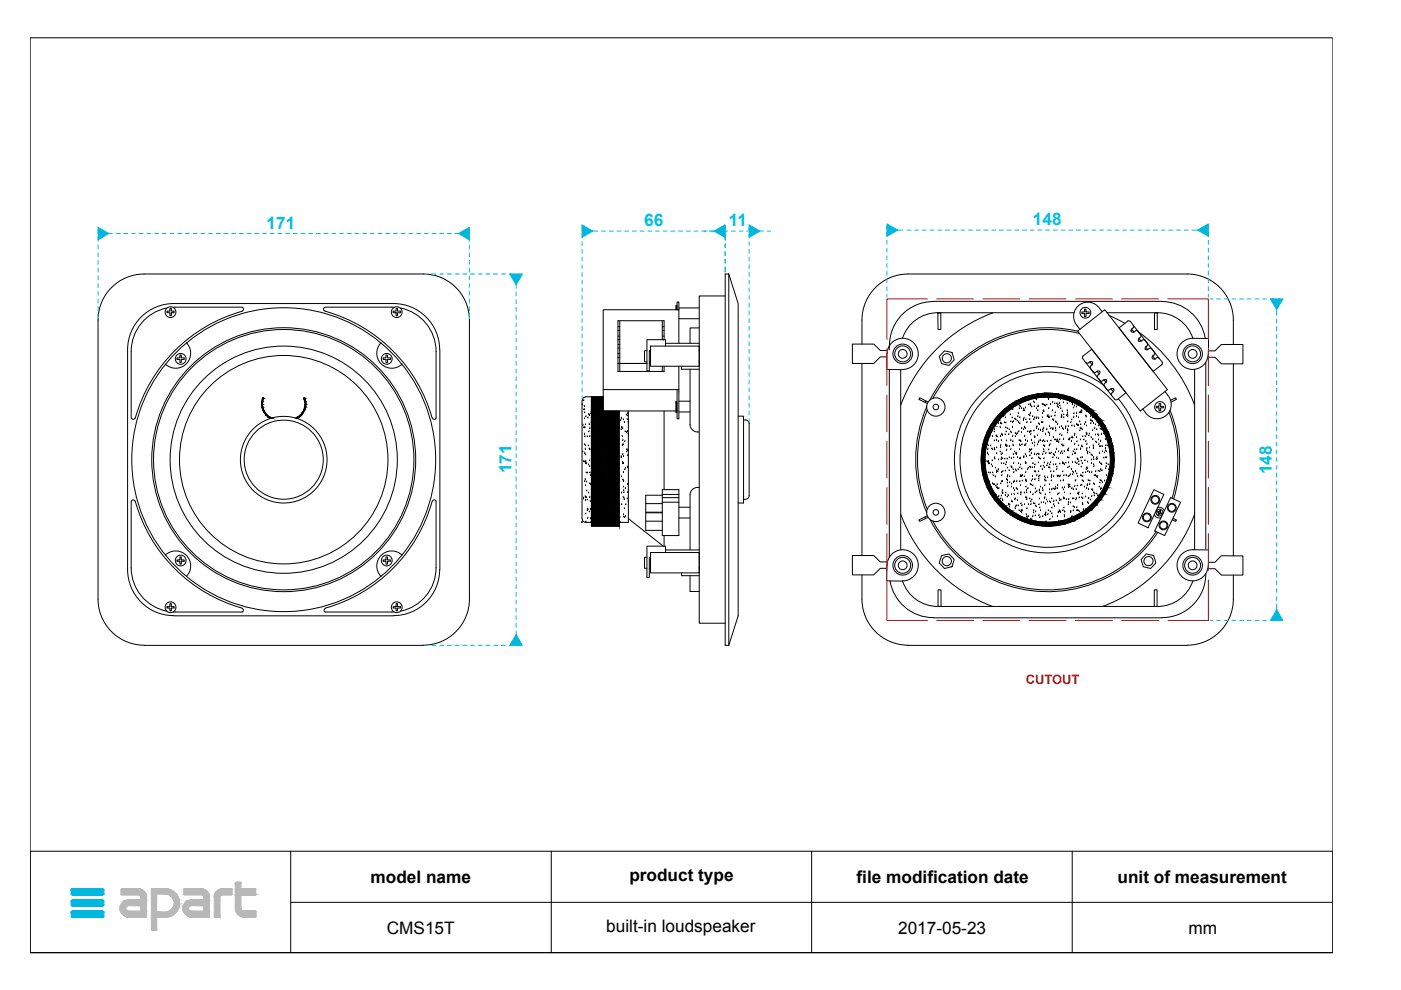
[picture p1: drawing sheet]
<svg xmlns="http://www.w3.org/2000/svg" width="297mm" height="210mm" viewBox="0 0 297 210" stroke-linecap="round" stroke-linejoin="round" font-family="sans-serif">
<defs><g id="words">
<g font-size="3.7" fill="#00c3e4">
<text x="136.6" y="48">66</text>
<text x="219" y="47.8">148</text>
<text x="56.5" y="48.5">171</text>
<text x="154.5" y="48">11</text>
<text x="108.4" y="100.3" transform="rotate(-90 108.4 100.3)">171</text>
<text x="269.7" y="100.6" transform="rotate(-90 269.7 100.6)">148</text>
</g>
<g font-size="3.7">
<text x="78.6" y="187.2">model name</text>
<text x="133.4" y="186.8">product type</text>
<text x="181.6" y="187.2">file modification date</text>
<text x="236.9" y="187.2">unit of measurement</text>
<text x="82" y="198">CMS15T</text>
<text x="128.5" y="197.6">built-in loudspeaker</text>
<text x="190.4" y="198">2017-05-23</text>
<text x="252" y="198">mm</text>
</g>
<text font-size="2.7" fill="#ff2600" x="217.5" y="145">CUTOUT</text>
</g></defs>
<g fill="none" stroke="#000" stroke-width=".21">
<path d="M6.4 8h276.2v194h-276.2zM154.5 58.1l2 6.3v66.2l-2 6.2M154.5 58.1h-.7v78.7h.7M154.5 58.1v78.7M30.3 66.8a9.7 9.7 0 0 1 6.5-2.4h46.6a9.8 9.8 0 0 1 9.9 9.7l-.1 46.6a9.8 9.8 0 0 1-9.8 9.8h-46.6a9.8 9.8 0 0 1-9.7-9.8v-46.6a9.8 9.8 0 0 1 3.2-7.3zM35.4 66h.6v-.6h.3v.6h.6v.3h-.6v.6h-.3v-.6h-.6zM35.4 65.3a9.4 9.4 0 0 0-7.6 9.2v14.2M37.5 75.9h.6v-.6h.3v.6h.7v.3h-.7v.6h-.3v-.6h-.6zM39.5 72.7a3.2 3.2 0 0 1 0 4.4 3.2 3.2 0 0 1-4.4 .1M51.3 65.2l.3 .1a.38 .38 0 0 1-.3 .6M51.4 66a32.7 32.7 0 0 0-22.7 22.7M51.4 65.1h-14.7"/>
<path d="M69 66a32.7 32.7 0 0 1 22.6 22.7M80.8 72.7a3.2 3.2 0 0 0 0 4.4 3.2 3.2 0 0 0 4.5 .1M81.2 75.9h.6v-.6h.4v.6h.6v.3h-.6v.6h-.4v-.6h-.6zM83.4 66h.6v-.6h.3v.6h.6v.3h-.6v.6h-.3v-.6h-.6zM83.6 65.1h-14.6a.4 .4 0 0 0-.4 .4 .4 .4 0 0 0 .3 .4M84.9 65.3a9.4 9.4 0 0 1 7.6 9.2v14.2M131 77.1h6.2M131 69.3h.4M131 70.1h.4M131 71.3h.4M131 72h.4M131 73h.4"/>
<path d="M131 73.8h.4M131 75h.4M131 75.8h.4M131.4 68v10.8M137.2 74.4h-.5v2.3h.5M137.7 76.7h.2M137.7 77.1h.2M137.9 73.4h10.4v4.3h-10.4zM140.4 68v4h.4v-4h-9.8v10.8h9.8v-1.1M140.4 77.7v1.1M140.4 69.3h.4M140.4 70.1h.4"/>
<path d="M140.4 71.3h.4M141.1 73.4v-1.4h-3.9v6.7h.5v-4.3h.2M141.1 72.8h7.2M143.3 65.7v-1h.2v1M143.6 64h.3v1.7h-.3zM143.9 77.7v11.1h-.3v-6.2M143.9 72.8v-7.1h-16v21.4h15.4M143.9 65.3h4.4M143.9 67.6h4.4M144.5 77.7v.6h3.8M146.3 78.3v11.7a1.63 1.63 0 0 0 2 1.6M148.3 69.5h-2v3.3"/>
<path d="M148.3 73.6h.1M148.3 74.4h.1M148.3 76.7h.1M153.8 62.8h-5.5v69.3h5.5M182.8 73v-5.1a9.8 9.8 0 0 1 9.7-9.8h59.2a9.8 9.8 0 0 1 9.8 9.8v5.1M182.8 77.1v40.7M188.1 74.3h-1.5l-1.3-1.3h-4.6v4.1h4.6l1.3-1.4h1.4M188.6 73.2v1M188.6 78.5v39.6M191 78.4v38.2M191.3 78.3a3.3 3.3 0 0 0 3.4-3.2 3.3 3.3 0 0 0-3.3-3.4 3.3 3.3 0 0 0-3.3 3.3l-.1 3.3 3.3 .1M197.9 63.9a9.3 9.3 0 0 0-9.3 9.3"/>
<path d="M197.9 63.9h48.5M198.8 66.4h.7v3.5h-.6zM200.2 74.4l1.6 .3 .5 1.6-1.1 1.2-1.6-.4-.5-1.5zM210.5 66.3a33.2 33.2 0 0 0-19.5 19.5M227.7 66.3h-28.9a7.8 7.8 0 0 0-7.4 5.4M228.4 69.1l.6 .7M228.5 70.2l5.7-4.5 13.3 16.9-5.7 4.5zM228.5 70.2a28 28 0 0 0-31.3 14.6M228.8 70.7a27.6 27.6 0 0 0-31 13.7M229.6 76v-.5l1.9-1.4 7.2 9.2-1.8 1.4h-.6M229.6 76l6.7 8.7M230 65.5h.3v.6h.6v.4h-.6v.6h-.3v-.6h-.6v-.4h.6z"/>
<path d="M230.2 76.9h.6M231.1 76.7l-.3 .2M231.1 76.7l.5 .7-.3 .2M231.1 76.7l.5 .1M231.3 77.6l-.2 .4 .7 .9 .3 .1 .5-.3M231.6 76.8h.1M231.6 76.8l-.1 .5M232.6 78.7l.5 .6M232.6 78.7h.5v.6M232.8 79.5l-.1 .5M233.1 79.3l-.3 .2M233.1 65.4a3 3 0 0 0-4.3-.7 3 3 0 0 0-.4 4.4"/>
<path d="M233.1 65.4l.6 .7M234.7 66.3h10.7a7.8 7.8 0 0 1 7.5 5.4M235.1 66.9l3.4 1.7M239.1 68.1h.5M239.1 68.1l-1.9 1.4 7.3 9.3 1.8-1.5 .1-.5M239.6 68.1l6.1 7.9M239.9 70.3h.1M239.9 70.3l.5 .1M239.9 69.8l.5 .6M239.9 69.8v.5M240.3 69v.4l-.4 .4M240.7 70.2l-.3 .2"/>
<path d="M240.7 70.2l.4-.1 .8 .9-.1 .5M241.3 70.4a33.2 33.2 0 0 1 12 15.4M241.5 71.8l-.1 .5h.5M241.8 71.5l-.3 .2 .4 .6M242.8 72.2l.5 .7-.1 .4M242.8 74.1h.1M242.8 72.2l-.4-.2-.5 .3M242.8 74l.6 .1M242.9 73.5v.6M243.2 73.3l-.3 .2 .4 .6 .3-.2M243.6 73.9h.6M244.2 74l.7 .9-.2 .3"/>
<path d="M244.4 76l.5 .1M244.4 75.5l-.1 .5M244.7 75.2l-.3 .3 .5 .6 .5-.3 .3 .1M244.8 66.4h.6v3.5h-.6zM245.7 76l.7 .8M246.4 63.9a9.3 9.3 0 0 1 9.1 7.9M252.9 71.7l3.3 .1v3.3M252.9 71.7a3.3 3.3 0 0 0-3.3 3.3 3.3 3.3 0 0 0 3.2 3.3 3.3 3.3 0 0 0 3.4-3.2M253.3 78.3v38.3M255.7 76.8v39.6M256.2 74.4h1.4l1.4-1.4h4.5v4.1h-4.5l-1.4-1.4h-1.5M261.5 77.1v40.8"/>
<path d="M27.9 88.6a.38 .38 0 0 0 .3 .3 .38 .38 0 0 0 .4-.3M92.4 88.6a.38 .38 0 0 1-.3 .3 .38 .38 0 0 1-.4-.3M123.4 84.9v25.1M123.4 85.8h.1M123.6 95.8h.1M123.6 90.1h.1M123.7 97.8h.1M123.8 84.9h.1M123.8 86.9h.1M123.8 90.6h.1M123.9 86.8h.1M123.9 86.1h.1"/>
<path d="M123.9 88.8h.1M123.9 92h.1M123.9 94.3h.1M124 97.9h.1M124 90.7h.1M124 87.5h.1M124 96.1h.1M124 92.6h.1M124.1 95.2h.1M124.1 94.5h.1M124.1 90.1h.1M124.2 96.4h.1"/>
<path d="M124.2 98.1h.1M124.2 84.1h3.7M124.2 84.2a.76 .76 0 0 0-.8 .7M124.2 97.8h.1M124.2 98.4h.1M124.2 88.3h.1M124.4 98.3h.1M124.5 92.6h.1M124.7 88.6h.1M124.7 94.5h.1M124.8 98.6h.1M124.8 87.9h.1"/>
<path d="M124.9 91.5h.1M124.9 90h.1M124.9 95.2h.1M125 88h.1M125 97.7h.1M125 98.9h.1M125.1 92.5h.1M125.1 90.8h.1M125.1 95.3h.1M125.3 87.7h.1M125.3 89.6h.1M125.3 87.3h.1"/>
<path d="M125.4 84.1v27.5h5.9v-24.5M127.9 82.6h16M131.3 99.5h.1M131.3 90.8h.1M131.3 94.3h.1M131.6 89.1h.1M131.7 96.8h.1M131.7 91.1h.1M131.7 97h.1M131.8 88.7h.1M131.8 90.6h.1M131.9 90.7h.1"/>
<path d="M131.9 92.5h.1M132 94.4h.1M132 98.1h.1M132 96.3h.1M132 90.9h.1M132.1 98.2h.1M132.1 93.3h.1M132.1 94.2h.1M132.2 89h.1M132.2 98.2h.1M132.2 96.7h.1M132.4 89.5h.1"/>
<path d="M132.5 93.6h.1M132.5 99.5h.1M132.5 91.5h.1M132.6 99.2h.1M132.8 88h.1M132.9 95.8h.1M132.9 91.7h.1M132.9 95.3h.1M133 88.9h.1M133 88.2h.1M133.1 91.5h.1M133.1 96.6h.1"/>
<path d="M133.1 99h.1M133.1 87.6h.1M133.1 99.2h.1M133.1 95.5h.1M133.2 89.5h.1M133.2 92h.1M133.2 87.1v23.7h-1.9M140.8 87.1v16.7M143.3 85.2h.2v2.3h-.2zM143.5 87.1h.1M143.9 85.1h2.4M143.9 87.3h2.4"/>
<path d="M156.5 88.2h1.1v18.5h-1.1M157.6 89a.9 .9 0 0 1 1.2 .8v15.3a.76 .76 0 0 1-.7 .7M196.3 85l-.2 .3M196.5 86.2a28 28 0 0 0 0 22.5M196.6 87a27.6 27.6 0 0 0 0 21M196.8 85.2l-1.8-.9-.2 .4 1.8 .8M209 95.8h.1M209 97.8h.1M209.3 94.3h.1M209.3 97.9h.1M209.4 96.1h.1M209.5 95.2h.1"/>
<path d="M209.5 94.5h.1M209.5 98.1h.1M209.6 96.4h.1M209.6 97.8h.1M209.6 98.4h.1M209.8 98.3h.1M209.9 92.6h.1M210.1 94.5h.1M210.2 98.6h.1M210.3 91.5h.1M210.3 95.2h.1M210.4 97.7h.1"/>
<path d="M210.4 92.5h.1M210.4 98.9h.1M210.5 95.3h.1M210.8 91.6h.1M210.8 93.5h.1M210.8 95.1h.1M210.9 91.1h.1M210.9 97h.1M210.9 95.4h.1M210.9 97.3h.1M211 99.2h.1M211.2 92.4h.1"/>
<path d="M211.2 93.3h.1M211.2 92.5h.1M211.3 95h.1M211.3 96.2h.1M211.4 99.8h.1M211.4 92.6h.1M211.6 89.5h.1M211.6 100h.1M211.7 89.8h.1M211.7 93.6h.1M211.7 99.5h.1M211.7 97.5h.1"/>
<path d="M212 90.6h.1M212 95.8h.1M212.1 92.5h.1M212.1 94.9h.1M212.2 94.4h.1M212.2 89.7h.1M212.3 96.3h.1M212.3 97.4h.1M212.3 98.3h.1M212.3 93.4h.1M212.3 97.1h.1M212.4 92h.1"/>
<path d="M212.4 89.9h.1M212.5 96.1h.1M212.5 97.3h.1M212.6 92.3h.1M212.6 100h.1M212.7 88.3h.1M212.9 98.3h.1M213 89.6h.1M213.1 97.3h.1M213.1 92.2h.1M213.1 99.9h.1M213.1 88.6h.1"/>
<path d="M213.2 87.7h.1M213.2 94.5h.1M213.2 90.7h.1M213.3 89.7h.1M213.3 98.6h.1M213.3 94.3h.1M213.3 91.6h.1M213.4 98h.1M213.4 93.5h.1M213.4 95.4h.1M213.5 94.7h.1M213.5 94.5h.1"/>
<path d="M213.5 97.3h.1M213.5 90.8h.1M213.6 99.2h.1M213.9 87.1h.1M213.9 92.1h.1M214 99.8h.1M214 91.1h.1M214 94.6h.1M214 97h.1M214.2 87.9h.1M214.2 91.6h.1M214.3 89.4h.1"/>
<path d="M214.3 93.3h.1M214.3 95.3h.1M214.4 98.9h.1M214.4 97.2h.1M214.4 91.8h.1M214.5 86.7h.1M214.5 99.1h.1M214.6 88.6h.1M214.7 90.6h.1M214.7 89.5h.1M214.7 92.5h.1M214.8 86.8h.1"/>
<path d="M214.8 93.6h.1M214.8 94.4h.1M214.8 94.5h.1M214.8 99.5h.1M214.8 96.3h.1M214.8 89.4h.1M214.9 98.2h.1M214.9 97.1h.1M215.1 95.8h.1M215.2 88.8h.1M215.3 91.9h.1M215.3 92.6h.1"/>
<path d="M215.3 99.6h.1M215.3 96.2h.1M215.4 89h.1M215.4 86.1h.1M215.4 99.9h.1M215.5 92h.1M215.5 96.4h.1M215.6 96.1h.1M215.6 89.3h.1M215.7 97h.1M215.8 91.8h.1M215.8 85.7h.1"/>
<path d="M215.8 88.3h.1M215.9 99.5h.1M215.9 87.6h.1M215.9 89.5h.1M215.9 98.3h.1M216 91.5h.1M216.1 93.4h.1M216.1 86.6h.1M216.2 95.3h.1M216.2 94.3h.1M216.2 86.1h.1M216.2 97.3h.1"/>
<path d="M216.2 99.2h.1M216.2 88.6h.1M216.2 89.8h.1M216.3 94.5h.1M216.3 93.4h.1M216.3 86.2h.1M216.4 98.6h.1M216.4 97.2h.1M216.5 93.6h.1M216.6 91.7h.1M216.6 86.5h.1M216.6 90.8h.1"/>
<path d="M216.7 99.5h.1M216.7 94.3h.1M217 87.1h.1M217 89.1h.1M217 91.1h.1M217.1 86.7h.1M217.1 96.8h.1M217.1 97h.1M217.1 88.7h.1M217.2 87.1h.1M217.2 90.6h.1M217.2 90.7h.1"/>
<path d="M217.3 92.5h.1M217.3 94.4h.1M217.4 96.3h.1M217.4 98.1h.1M217.4 86.5h.1M217.4 93.3h.1M217.4 90.9h.1M217.5 98.2h.1M217.5 89h.1M217.5 94.2h.1M217.6 98.2h.1M217.6 96.7h.1"/>
<path d="M217.8 89.5h.1M217.8 93.6h.1M217.9 99.5h.1M217.9 91.5h.1M218 99.2h.1M218.1 85.8h.1M218.2 88h.1M218.2 95.8h.1M218.3 91.7h.1M218.3 95.3h.1M218.4 88.9h.1M218.4 88.2h.1"/>
<path d="M218.4 96.6h.1M218.4 99h.1M218.4 85.7h.1M218.4 91.5h.1M218.5 87.6h.1M218.5 95.5h.1M218.5 99.2h.1M218.6 89.5h.1M218.6 86.1h.1M218.6 92h.1M218.6 91.5h.1M218.7 96.1h.1"/>
<path d="M218.7 93.4h.1M218.7 95.3h.1M218.8 86.3h.1M218.8 97.2h.1M218.9 99.1h.1M218.9 94h.1M218.9 88.3h.1M219 98.3h.1M219.1 85.2h.1M219.2 91.4h.1M219.2 84.6h.1M219.2 88.9h.1"/>
<path d="M219.3 86.2h.1M219.3 92.6h.1M219.3 99.1h.1M219.3 85.4h.1M219.4 93.9h.1M219.4 88.6h.1M219.4 94.5h.1M219.4 96.3h.1M219.4 99.9h.1M219.5 98.6h.1M219.5 92.7h.1M219.7 84.7h.1"/>
<path d="M219.7 88.7h.1M219.8 86.6h.1M219.8 96.4h.1M219.8 90.8h.1M219.8 88.5h.1M219.9 90.5h.1M220 92.4h.1M220 94.3h.1M220 87.1h.1M220.1 96.2h.1M220.1 86.1h.1M220.1 98.1h.1"/>
<path d="M220.2 93.8h.1M220.2 91.1h.1M220.2 97h.1M220.2 86.2h.1M220.2 88.7h.1M220.2 89.8h.1M220.3 96.4h.1M220.3 93.5h.1M220.3 97.2h.1M220.4 90h.1M220.6 93.3h.1M220.6 97.3h.1"/>
<path d="M220.6 91.2h.1M220.7 98.9h.1M220.9 89.5h.1M221 85.7h.1M221 93.6h.1M221 99.5h.1M221 87.6h.1M221 88.6h.1M221.1 89.5h.1M221.1 91.1h.1M221.1 96.3h.1M221.1 91.5h.1"/>
<path d="M221.2 98.8h.1M221.2 87.1h.1M221.2 93.4h.1M221.2 85.8h.1M221.3 95.3h.1M221.3 90.8h.1M221.3 94.5h.1M221.4 97.2h.1M221.4 95.8h.1M221.4 87.3h.1M221.4 99.1h.1M221.4 98.1h.1"/>
<path d="M221.4 85.9h.1M221.5 94.6h.1M221.5 93.7h.1M221.7 86.1h.1M221.7 92h.1M221.8 96.1h.1M222 85.9h.1M222 91h.1M222 98.7h.1M222 93.6h.1M222 88.3h.1M222.1 84.3h.1"/>
<path d="M222.2 98.3h.1M222.2 88.1h.1M222.3 91.7h.1M222.3 84.7h.1M222.3 84.5h.1M222.3 84.6h.1M222.4 86.6h.1M222.4 88.4h.1M222.4 95.4h.1M222.4 99.1h.1M222.4 88.5h.1M222.5 96.1h.1"/>
<path d="M222.5 88.6h.1M222.5 94.5h.1M222.5 91.9h.1M222.5 90.4h.1M222.5 92.3h.1M222.6 98.6h.1M222.6 99.2h.1M222.6 94.2h.1M222.7 96.2h.1M222.8 98.1h.1M222.8 85.7h.1M222.8 93.5h.1"/>
<path d="M222.8 90.8h.1M222.9 88.3h.1M223 96h.1M223.1 87.1h.1M223.2 85.3h.1M223.2 89h.1M223.3 90.8h.1M223.3 91.1h.1M223.3 97h.1M223.3 92.7h.1M223.4 98.6h.1M223.4 96.3h.1"/>
<path d="M223.4 89.1h.1M223.5 96.5h.1M223.6 85.6h.1M223.6 93.3h.1M223.7 88.2h.1M223.7 87.5h.1M223.8 89.5h.1M223.8 95.9h.1M223.8 90.8h.1M223.9 91.4h.1M223.9 98.5h.1M223.9 93.3h.1"/>
<path d="M223.9 89.5h.1M224 95.2h.1M224 97.1h.1M224.1 93.6h.1M224.1 99.5h.1M224.1 99h.1M224.1 85.6h.1M224.2 86.2h.1M224.2 93.3h.1M224.2 89.9h.1M224.3 93.6h.1M224.3 85.8h.1"/>
<path d="M224.4 86.4h.1M224.4 97.3h.1M224.5 95.8h.1M224.5 93.7h.1M224.6 90.6h.1M224.7 85.5h.1M224.7 93.2h.1M224.7 98.4h.1M224.7 86.1h.1M224.7 92h.1M224.9 84.7h.1M224.9 96.1h.1"/>
<path d="M224.9 86.6h.1M225 88.5h.1M225 90.4h.1M225 88h.1M225.1 92.3h.1M225.1 95.7h.1M225.1 88.3h.1M225.2 94.3h.1M225.2 87.2h.1M225.3 96.2h.1M225.3 98.3h.1M225.3 90.8h.1"/>
<path d="M225.3 98.1h.1M225.3 94.5h.1M225.4 98.2h.1M225.4 91h.1M225.5 85.4h.1M225.5 93.1h.1M225.6 87.9h.1M225.6 88.6h.1M225.6 94.5h.1M225.6 98.4h.1M225.6 95.7h.1M225.7 98.5h.1"/>
<path d="M225.9 90.8h.1M226 90.5h.1M226 98.2h.1M226.2 88.1h.1M226.3 85.6h.1M226.3 87.1h.1M226.3 87.5h.1M226.3 91.8h.1M226.4 87.9h.1M226.4 91.1h.1M226.4 97h.1M226.4 95.4h.1"/>
<path d="M226.4 89.4h.1M226.4 88.2h.1M226.4 91.3h.1M226.4 95.6h.1M226.4 99.2h.1M226.5 90.4h.1M226.5 93.2h.1M226.5 95.6h.1M226.6 95.2h.1M226.6 98.1h.1M226.7 97.1h.1M226.7 99h.1"/>
<path d="M226.7 93.3h.1M226.8 85.2h.1M226.9 92.9h.1M227.1 89.5h.1M227.2 93.6h.1M227.2 99.5h.1M227.2 85.4h.1M227.2 89h.1M227.3 90.3h.1M227.3 92.7h.1M227.3 85.5h.1M227.4 98h.1"/>
<path d="M227.4 96.4h.1M227.4 92.9h.1M227.4 85.8h.1M227.5 92.9h.1M227.5 95.8h.1M227.6 86.5h.1M227.7 88.4h.1M227.7 87.7h.1M227.8 90.4h.1M227.8 92.3h.1M227.8 95.4h.1M227.8 86.1h.1"/>
<path d="M227.9 94.2h.1M227.9 92h.1M227.9 96.1h.1M228 98h.1M228 96.1h.1M228 99.9h.1M228.2 92.8h.1M228.2 88.3h.1M228.2 86.3h.1M228.3 87.6h.1M228.3 90h.1M228.3 95.3h.1"/>
<path d="M228.3 98.3h.1M228.3 93.7h.1M228.4 97.3h.1M228.4 90.1h.1M228.6 97.5h.1M228.6 90.1h.1M228.6 88.6h.1M228.7 94.5h.1M228.7 97.8h.1M228.8 98.5h.1M228.9 87.5h.1M228.9 89.4h.1"/>
<path d="M229 91.3h.1M229 90.8h.1M229.1 93.3h.1M229.1 87.5h.1M229.1 95.2h.1M229.2 90.1h.1M229.2 97.1h.1M229.2 87.2h.1M229.2 99h.1M229.2 97.8h.1M229.3 90.9h.1M229.3 94.6h.1"/>
<path d="M229.4 87.1h.1M229.4 87.4h.1M229.4 91.1h.1M229.4 98.3h.1M229.5 97h.1M229.5 94.8h.1M229.6 92.6h.1M229.8 93.3h.1M230 90h.1M230 97.7h.1M230.1 92.5h.1M230.2 89.5h.1"/>
<path d="M230.3 93.6h.1M230.3 88.2h.1M230.3 88.4h.1M230.3 99.5h.1M230.3 91.8h.1M230.3 90.3h.1M230.4 95.5h.1M230.4 92.2h.1M230.4 87.3h.1M230.4 99.2h.1M230.5 94.2h.1M230.5 95.1h.1"/>
<path d="M230.5 92h.1M230.5 96.1h.1M230.6 98h.1M230.6 99.3h.1M230.6 95.8h.1M230.7 99.9h.1M230.9 92.4h.1M231 92h.1M231 95h.1M231.1 96h.1M231.2 89.1h.1M231.3 89.8h.1"/>
<path d="M231.3 88.3h.1M231.4 92.8h.1M231.4 96.4h.1M231.4 97.5h.1M231.4 98.3h.1M231.4 89.3h.1M231.6 96.6h.1M231.6 89.3h.1M231.7 91.2h.1M231.7 93.1h.1M231.7 88.6h.1M231.8 94.5h.1"/>
<path d="M231.8 95.1h.1M231.8 94.9h.1M231.9 97h.1M231.9 89.7h.1M231.9 98.5h.1M231.9 97.4h.1M231.9 98.9h.1M232.1 90.8h.1M232.2 92.2h.1M232.3 90.1h.1M232.3 100h.1M232.3 93.7h.1"/>
<path d="M232.4 97.4h.1M232.5 93.9h.1M232.5 91.1h.1M232.6 97h.1M232.7 89.6h.1M232.7 97.3h.1M232.7 80.1l.7 .7 .7-.3 .4 .6M232.7 92.2h.1M232.8 99.9h.1M232.9 90.3h.1M232.9 93.3h.1M233 92.3h.1"/>
<path d="M233 94.2h.1M233.1 96.1h.1M233.1 98h.1M233.2 94.7h.1M233.2 99.9h.1M233.3 90.9h.1M233.3 93.5h.1M233.4 99.5h.1M233.4 94.7h.1M233.4 98.3h.1M233.5 91.1h.1M233.6 92h.1"/>
<path d="M233.6 98.5h.1M233.6 99.8h.1M233.7 94.6h.1M233.7 95.8h.1M233.9 81.6a19.8 19.8 0 0 0-31.2 12.2 19.8 19.8 0 0 0 24.5 22.8 19.8 19.8 0 0 0 9.9-32M234 80.5l.6 .1-.1 .5M234.1 97.1h.1M234.1 92h.1M234.1 96h.1M234.1 81.8l.8 .9 .6-.3M234.2 81.3l-.1 .6M234.4 93.1h.1"/>
<path d="M234.4 95.6h.1M234.4 95.1h.1M234.4 99.3h.1M234.5 97h.1M234.5 94.5h.1M234.5 81.1l-.3 .2M234.5 98.9h.1M234.5 98.3h.1M234.5 95.7h.1M234.6 80.5v.1M234.6 97.1h.1M234.9 94.5h.1"/>
<path d="M235 98.5h.1M235 99.6h.1M235.4 97h.1M235.5 82.4l.6 .7M235.6 82.4l.5 .1M235.8 83.3l-.1 .6M236.1 83.1l-.3 .2M236.1 82.5h.1M236.1 82.5l-.1 .5M245.2 86.2h.5v-.6h.4v.6h.6v.3h-.6v.6h-.4v-.6h-.5zM247 83l.6 .7M247.5 83.8a3 3 0 0 1-.3 4.3 3 3 0 0 1-4.4-.6l-.5-.8"/>
<path d="M247.8 87.4a27.6 27.6 0 0 1 .7 18.2M248.1 87a28 28 0 0 1 .7 18.8M248.2 84.9l1.1-.6 .1 .4-1.1 .5M27.8 106.3v14.1a9.4 9.4 0 0 0 7.6 9.2M27.9 106.3a.38 .38 0 0 1 .3-.3 .38 .38 0 0 1 .4 .3M28.7 106.3a32.7 32.7 0 0 0 22.7 22.6M35.1 117.7a3.2 3.2 0 0 1 4.4 .1 3.2 3.2 0 0 1 0 4.4M37.5 118.7h.6v-.6h.3v.6h.7v.3h-.7v.6h-.3v-.6h-.6zM81.8 118.1h.4v.6h.6v.3h-.6v.6h-.4v-.6h-.6v-.3h.6zM85.3 117.7a3.2 3.2 0 0 0-4.5 .1 3.2 3.2 0 0 0 0 4.4M91.6 106.3a32.7 32.7 0 0 1-22.6 22.6M91.7 106.3l.2-.3a.39 .39 0 0 1 .6 .3v14.1a9.4 9.4 0 0 1-7.6 9.2"/>
<path d="M123.4 110.8h.1M123.4 110a.76 .76 0 0 0 .8 .8h1.2M123.7 105.8h.1M123.7 105.6h.1M124 102h.1M124.1 101.7h.1M124.1 105.3h.1M124.1 106.1h.1M124.2 103h.1M124.2 109h.1M124.2 105.5h.1M124.2 110.7h.1"/>
<path d="M124.3 100.3h.1M124.3 105.5h.1M124.4 102.2h.1M124.4 104.1h.1M124.5 106h.1M124.5 108.3h.1M124.5 107.9h.1M124.6 100.3h.1M124.6 109.9h.1M124.7 108h.1M124.8 104.5h.1M124.9 108.6h.1"/>
<path d="M125.1 105.4h.1M125.1 102.5h.1M125.1 100.3h.1M125.1 106.3h.1M125.2 108h.1M125.2 100.8h.1M125.2 109.9h.1M125.2 102.7h.1M125.3 110.8h.1M125.3 110.1h.1M131.3 110.7h.1M131.4 102h.1"/>
<path d="M131.4 107.2h.1M131.4 100.8h.1M131.4 108.3h.1M131.4 109.7h.1M131.5 110.8h.1M131.8 104.5h.1M131.8 101.1h.1M131.8 107h.1M132.1 101.8h.1M132.1 105.4h.1M132.2 100.1h.1M132.2 103.3h.1"/>
<path d="M132.2 102.1h.1M132.2 101.9h.1M132.2 109.1h.1M132.2 104h.1M132.2 109.6h.1M132.3 104.5h.1M132.3 105.6h.1M132.3 105.9h.1M132.4 107.8h.1M132.5 109.7h.1M132.6 103.6h.1M132.6 109.5h.1"/>
<path d="M132.7 107h.1M133 105.8h.1M133.1 102.7h.1M133.1 104.4h.1M133.2 106.4h.1M133.2 110l7.4 5.8M136.9 106.8h3.5M136.9 110.5h3.5M137.2 118.2h-.5v2.3h.5M137.9 117.2h10.4v4.3h-10.4zM140.4 103.8h3.5v9.8h-3.5zM140.4 106.5h3.5"/>
<path d="M140.4 105.5h3.5M140.4 104.8h3.5M140.4 105h-3.5v3.6h3.5M140.4 108.7h-3.5v3.8h3.5M140.8 113.6v2.2M141.1 117.2v-1.4h-3.9v6.6h.5v-4.2h.2M141.1 116.6h7.2M143.9 107.5h2.4M143.9 109.8h2.4M148.3 117.4h.1M148.3 118.2h.1M148.3 103.3a1.63 1.63 0 0 0-2 1.6v11.7"/>
<path d="M157.6 105.9h.5M188 119.8v3.4h3.3M188.1 119.8a3.3 3.3 0 0 1 3.3-3.2 3.3 3.3 0 0 1 3.3 3.3 3.3 3.3 0 0 1-3.4 3.3M188.1 119.1h-1.5l-1.3-1.3h-4.6v4.1h4.6l1.3-1.4h1.4M191 109.1a33.2 33.2 0 0 0 19.5 19.5M196.1 109.6l.2 .4M196.6 109.4l-1.8 .9 .2 .2 1.8-.8M197.2 110.1a28 28 0 0 0 48.3 2.8M197.8 110.5a27.6 27.6 0 0 0 47.3 2.2M199.6 117.8l1.6-.4 1.1 1.2-.5 1.6-1.6 .3-1.1-1.1zM209.7 100.3h.1M209.8 102.2h.1"/>
<path d="M210 100.3h.1M210.4 102.5h.1M210.5 100.3h.1M210.6 100.8h.1M210.6 102.7h.1M210.9 102.8h.1M211 101.1h.1M211.1 101.1h.1M211.2 103.1h.1M211.2 105h.1M211.3 100.1h.1M211.4 103.3h.1"/>
<path d="M211.4 102.7h.1M211.5 103.5h.1M211.8 105.2h.1M211.8 103.6h.1M212.2 105.8h.1M212.2 102.6h.1M212.3 105.2h.1M212.4 100.2h.1M212.4 102.1h.1M212.4 100.8h.1M212.5 102h.1M212.5 104.4h.1"/>
<path d="M212.5 104h.1M212.6 105.9h.1M212.6 106.1h.1M212.6 104.6h.1M213.1 105h.1M213.3 104.5h.1M213.4 101.7h.1M213.5 105.4h.1M213.6 102.4h.1M213.6 101.1h.1M213.6 101.8h.1M213.7 100.8h.1"/>
<path d="M213.7 103.1h.1M213.7 105h.1M213.8 106.9h.1M214 107.5h.1M214.1 102.3h.1M214.1 101.1h.1M214.1 107h.1M214.5 104.9h.1M214.5 103.3h.1M214.5 102.6h.1M214.5 106.3h.1M214.7 106.4h.1"/>
<path d="M214.9 102.2h.1M214.9 103.6h.1M215 100.1h.1M215 104.8h.1M215.1 102h.1M215.1 104h.1M215.2 105.9h.1M215.2 107.8h.1M215.3 105.8h.1M215.4 107.3h.1M215.5 103.6h.1M215.6 107.2h.1"/>
<path d="M215.6 102h.1M215.6 103.7h.1M215.7 106.1h.1M215.8 104.7h.1M215.9 107.2h.1M216.1 108.3h.1M216.2 102.1h.1M216.3 101.1h.1M216.4 103h.1M216.4 104.5h.1M216.4 100.8h.1M216.5 104.9h.1"/>
<path d="M216.5 106.8h.1M216.5 108.5h.1M216.5 104.5h.1M216.5 108.2h.1M216.6 108.7h.1M216.6 101h.1M216.7 107.2h.1M216.7 102h.1M216.7 100.8h.1M216.7 108.3h.1M217.2 104.5h.1M217.2 101.1h.1"/>
<path d="M217.2 107h.1M217.5 101.8h.1M217.5 100.1h.1M217.5 105.4h.1M217.6 101.9h.1M217.6 103.3h.1M217.6 102.1h.1M217.6 109.1h.1M217.6 104h.1M217.6 109.6h.1M217.7 104.5h.1M217.7 105.6h.1"/>
<path d="M217.7 105.9h.1M217.8 107.8h.1M217.8 109.7h.1M218 103.6h.1M218 109.5h.1M218.1 107h.1M218.4 105.8h.1M218.4 102.7h.1M218.5 104.4h.1M218.6 106.4h.1M218.6 110h.1M218.6 106.9h.1"/>
<path d="M218.7 102.8h.1M218.7 102h.1M218.8 106h.1M218.8 110.2h.1M218.9 101h.1M218.9 101.7h.1M219 103h.1M219 109.4h.1M219 104.9h.1M219.1 106.8h.1M219.2 108.7h.1M219.2 108.3h.1"/>
<path d="M219.4 106.8h.1M219.5 101.7h.1M219.5 109.4h.1M219.5 104.5h.1M219.5 103.6h.1M219.5 107.3h.1M219.6 108.5h.1M219.6 100.1h.1M219.7 107.5h.1M219.8 104.2h.1M219.8 100.8h.1M220.2 100h.1"/>
<path d="M220.3 102h.1M220.3 101.5h.1M220.3 101.1h.1M220.3 109.3h.1M220.3 107h.1M220.3 103.9h.1M220.3 104.1h.1M220.4 105.8h.1M220.5 107.7h.1M220.5 100.9h.1M220.5 104.5h.1M220.5 109.7h.1"/>
<path d="M220.6 108.3h.1M220.6 103.3h.1M220.7 104.7h.1M220.8 106.6h.1M221.1 103.5h.1M221.1 109.5h.1M221.1 104h.1M221.3 106.6h.1M221.4 105.8h.1M221.4 101.8h.1M221.5 101.1h.1M221.5 103h.1"/>
<path d="M221.5 105.5h.1M221.6 109.1h.1M221.6 104.9h.1M221.6 101.4h.1M221.6 102h.1M221.7 106.8h.1M221.7 109.1h.1M221.7 108.7h.1M221.7 109.3h.1M221.8 110.6h.1M221.8 102h.1M221.9 106h.1"/>
<path d="M222.1 106.4h.1M222.1 101.3h.1M222.2 109h.1M222.3 108.3h.1M222.5 103.8h.1M222.5 102.8h.1M222.5 106.4h.1M222.6 104.5h.1M222.6 110.1h.1M222.7 108.5h.1M222.7 106.6h.1M222.8 100h.1"/>
<path d="M222.9 102h.1M222.9 103.9h.1M222.9 101.2h.1M223 100.8h.1M223 105.8h.1M223 108.9h.1M223.1 107.7h.1M223.1 103.7h.1M223.1 109.6h.1M223.4 101h.1M223.4 107h.1M223.4 106.3h.1"/>
<path d="M223.4 100h.1M223.5 103.6h.1M223.6 107.4h.1M223.6 103.8h.1M223.8 103.3h.1M223.9 103.6h.1M223.9 106.2h.1M224.2 100.9h.1M224.2 103.5h.1M224.2 109.5h.1M224.2 102.9h.1M224.3 104.8h.1"/>
<path d="M224.3 101h.1M224.4 106.7h.1M224.4 108.7h.1M224.4 108.6h.1M224.5 100.9h.1M224.5 110.5h.1M224.5 104.6h.1M224.6 105.8h.1M224.6 108.3h.1M224.6 101.1h.1M224.7 106.1h.1M224.7 108.4h.1"/>
<path d="M224.8 100.9h.1M224.9 108.6h.1M224.9 102h.1M225 106h.1M225.2 103.5h.1M225.3 100h.1M225.4 108.3h.1M225.4 102h.1M225.5 103.9h.1M225.5 101.9h.1M225.5 105.6h.1M225.6 105.8h.1"/>
<path d="M225.6 107.7h.1M225.6 100.9h.1M225.6 109.2h.1M225.7 109.6h.1M225.7 108.6h.1M225.7 104.5h.1M225.7 103.4h.1M225.7 105.7h.1M225.8 108.5h.1M226.1 100.8h.1M226.1 105.9h.1M226.5 101h.1"/>
<path d="M226.5 107h.1M226.5 102.8h.1M226.5 103.3h.1M226.6 106.5h.1M226.6 105.8h.1M226.7 103h.1M226.8 100.9h.1M226.8 102.8h.1M226.9 103.3h.1M226.9 104.7h.1M226.9 106.7h.1M226.9 100.6h.1"/>
<path d="M227 108.6h.1M227 108.4h.1M227.3 103.5h.1M227.3 109.5h.1M227.4 100h.1M227.5 100.6h.1M227.5 105.8h.1M227.5 108.3h.1M227.5 103.8h.1M227.5 107.4h.1M227.6 100.2h.1M227.7 105.8h.1"/>
<path d="M227.8 107.6h.1M227.9 103.1h.1M228 102h.1M228.1 101.9h.1M228.1 106h.1M228.2 103.8h.1M228.2 105.7h.1M228.3 107.6h.1M228.3 100.5h.1M228.3 108.2h.1M228.4 103.1h.1M228.5 108.3h.1"/>
<path d="M228.5 101h.1M228.5 104.7h.1M228.6 108.3h.1M228.7 104.8h.1M228.8 104.5h.1M228.8 105.6h.1M228.9 108.5h.1M229.2 100.8h.1M229.2 102.9h.1M229.3 100.9h.1M229.3 105.5h.1M229.4 102.8h.1"/>
<path d="M229.4 104.7h.1M229.4 101.9h.1M229.5 106.7h.1M229.6 101h.1M229.6 107h.1M229.6 105.6h.1M229.6 100.3h.1M229.7 102.1h.1M229.7 108h.1M230 103.3h.1M230.1 105.4h.1M230.2 100.2h.1"/>
<path d="M230.2 108h.1M230.4 103.5h.1M230.5 102.9h.1M230.5 102.8h.1M230.5 106.5h.1M230.7 101.8h.1M230.7 106.7h.1M230.8 103.7h.1M230.8 105.8h.1M230.8 105.6h.1M231 100.1h.1M231.1 102.7h.1"/>
<path d="M231.1 102h.1M231.2 106h.1M231.5 105.2h.1M231.5 100.1h.1M231.5 103.8h.1M231.7 103.9h.1M231.9 102.6h.1M231.9 104.5h.1M232 100.9h.1M232 105.1h.1M232.1 102.8h.1M232.1 104.7h.1"/>
<path d="M232.2 100.8h.1M232.5 101.1h.1M232.5 104.7h.1M232.6 101.2h.1M232.7 101h.1M232.8 105h.1M233 103.3h.1M233.2 102.4h.1M233.3 101.8h.1M233.3 103.7h.1M233.5 103.5h.1M233.5 102h.1"/>
<path d="M233.8 102.3h.1M234.2 102h.1M234.6 100.8h.1M243 117.4l1.6 .4 .5 1.6-1.1 1.1-1.6-.3-.5-1.6zM244.6 103.8l2.2 1-3.4 7.1-2.1-1zM244.7 109.1a1.14 1.14 0 0 0 1.4 .7M245.4 108.4l.3 .2 .3-.4 .1 .1-.1 .3 .3 .2-.1 .2-.3-.1-.2 .3-.2-.1 .2-.4-.4-.1zM245.4 107.6a1.14 1.14 0 0 1 1.5 .7M248.2 105.5l2.1 1-3.4 7.1-2.1-1zM248.7 109.9l.7 .4-.1 .2-.8-.3M253.3 109.1a33.2 33.2 0 0 1-19.5 19.5M256.2 119.9v-3.3h-3.3a3.3 3.3 0 0 0-3.3 3.2 3.3 3.3 0 0 0 3.2 3.4 3.3 3.3 0 0 0 3.4-3.3"/>
<path d="M256.2 119.2h1.4l1.4-1.4 4.5 .1v4h-4.5l-1.4-1.3h-1.5M30.6 136.8a9.8 9.8 0 0 1-9.8-9.8v-59.1a9.8 9.8 0 0 1 9.8-9.8h59.1a9.8 9.8 0 0 1 9.8 9.8v59.1a9.8 9.8 0 0 1-9.8 9.8M30.6 136.8h59.1M35.4 128.6h.6v-.6h.3v.6h.6v.3h-.6v.6h-.3v-.6h-.6zM36.7 129.8h14.7M51.3 129a.38 .38 0 0 1 .3 .4 .38 .38 0 0 1-.3 .4M69 129a.42 .42 0 0 0-.3 .4 .42 .42 0 0 0 .3 .4h14.6M84 128h.3v.6h.6v.3h-.6v.6h-.3v-.6h-.6v-.3h.6zM137.7 120.5h.2M144.5 121.5v.6h3.8M146.3 122.1v3.3h2M148.3 120.5h.1"/>
<path d="M182.8 121.9v5.1a9.8 9.8 0 0 0 9.7 9.8M192.5 136.8h59.2M198.9 125.1h.6v3.5h-.6zM244.7 125.1h.6v3.5h-.6zM252.9 123.2a7.8 7.8 0 0 1-7.5 5.4h-46.6a7.8 7.8 0 0 1-7.4-5.4M255.7 121.6a9.3 9.3 0 0 1-9.3 9.4h-48.5a9.3 9.3 0 0 1-9.2-7.9M261.5 121.9v5.1a9.8 9.8 0 0 1-9.8 9.8M6.4 180.5h276.2v21.5h-276.2zM61.6 191.3h221M61.6 180.5v21.5M116.9 180.5v21.5M172.1 180.5v21.5"/>
<path d="M227.3 180.5v21.5"/>
<circle cx="36.2" cy="66.2" r="1.14"/>
<circle cx="38.3" cy="76.1" r="1.14"/>
<circle cx="82" cy="76.1" r="1.14"/>
<circle cx="84.1" cy="66.2" r="1.14"/>
<circle cx="191.4" cy="75" r="2.07"/>
<circle cx="191.4" cy="75" r="1.69"/>
<circle cx="191.4" cy="75" r=".93"/>
<circle cx="200.7" cy="76" r=".97"/>
<circle cx="230.1" cy="66.3" r="1.14"/>
<circle cx="252.9" cy="75" r="2.07"/>
<circle cx="252.9" cy="75" r="1.69"/>
<circle cx="252.9" cy="75" r=".93"/>
<circle cx="60.2" cy="97.5" r="32.2"/>
<circle cx="60.2" cy="97.5" r="28"/>
<circle cx="60.2" cy="97.5" r="27.6"/>
<circle cx="60.2" cy="97.5" r="24.1"/>
<circle cx="60.2" cy="97.5" r="22.1"/>
<circle cx="60.2" cy="97.5" r="9.2"/>
<circle cx="60.2" cy="97.5" r="8.4"/>
<circle cx="198.4" cy="86.3" r="1.95"/>
<circle cx="198.4" cy="86.3" r=".59"/>
<circle cx="222.1" cy="97.5" r="18.6"/>
<circle cx="222.1" cy="97.5" r="14.1"/>
<circle cx="222.1" cy="97.5" r="13.3"/>
<circle cx="246" cy="86.3" r="1.14"/>
<circle cx="38.3" cy="118.8" r="1.14"/>
<circle cx="82" cy="118.8" r="1.14"/>
<circle cx="191.4" cy="119.9" r="2.07"/>
<circle cx="191.4" cy="119.9" r="1.69"/>
<circle cx="191.4" cy="119.9" r=".93"/>
<circle cx="198.4" cy="108.6" r="1.95"/>
<circle cx="198.4" cy="108.6" r=".59"/>
<circle cx="200.7" cy="119" r=".97"/>
<circle cx="243.2" cy="109.7" r=".93"/>
<circle cx="243.2" cy="109.7" r=".76"/>
<circle cx="243.5" cy="119" r=".97"/>
<circle cx="244.9" cy="106" r=".93"/>
<circle cx="244.9" cy="106" r=".76"/>
<circle cx="245.8" cy="108.7" r=".72"/>
<circle cx="246.7" cy="111.4" r=".93"/>
<circle cx="246.7" cy="111.4" r=".76"/>
<circle cx="248.5" cy="107.7" r=".93"/>
<circle cx="248.5" cy="107.7" r=".76"/>
<circle cx="252.9" cy="119.9" r="2.07"/>
<circle cx="252.9" cy="119.9" r="1.69"/>
<circle cx="252.9" cy="119.9" r=".93"/>
<circle cx="36.2" cy="128.7" r="1.14"/>
<circle cx="84.1" cy="128.7" r="1.14"/>
</g>
<g fill="#000" stroke="#000" stroke-width=".21">
<path d="M55.5 85.7h.2zM55.5 85.7l.2 .5h-.2zM55.5 85.7h.2v.5zM55.5 85l.2 .1h-.2zM55.5 85h.2v.1zM55.5 85.1l.2 .6h-.2zM55.5 85.1h.2v.6zM55.5 86.2l.2 .1zM55.5 86.3l.4 .6h-.2zM55.5 86.3h.2l.2 .6zM55.6 84.5h.3zM55.6 84.5l.2 .1z"/>
<path d="M55.6 84.6l.1 .4h-.2zM55.6 84.6h.2l-.1 .4zM55.7 84.4h.1zM55.7 84.4h.2zM55.7 84.4l.2 .1zM55.7 84.5h.2zM55.7 86.9h.2zM55.7 86.9l.5 .5h-.3zM55.7 86.9h.2l.3 .5zM55.7 84.3l.1 .1zM55.9 87.4h.3zM55.9 87.4l.7 .5h-.3z"/>
<path d="M55.9 87.4h.3l.4 .5zM56.3 87.9h.3zM56.3 87.9l.7 .4h-.3zM56.3 87.9h.3l.4 .4zM56.7 88.3l.4 .1zM56.7 88.4l.9 .2h-.5zM56.7 88.4h.4l.5 .2zM57.1 88.6h.5zM62.7 88.6h.5zM62.7 88.6l.5-.2v.2zM63.2 88.4h.3l-.3 .2zM63.2 88.4h.3z"/>
<path d="M63.2 88.3h.4zM63.7 87.9h.3zM63.2 88.3l.5-.4-.1 .4zM63.7 87.9h.3l-.4 .4zM64.1 87.4h.2zM64.1 87.4l-.1 .5h-.3zM64.1 87.4h.2l-.3 .5zM64.4 86.9h.2zM64.4 86.9l-.1 .5h-.2zM64.4 86.9h.2l-.3 .5zM64.4 84.4h.2zM64.4 84.4l.2 .1z"/>
<path d="M64.4 84.5h.2zM64.4 84.5l.2 .1zM64.4 84.6l.4 .4h-.2zM64.4 84.6h.2l.2 .4zM64.5 84.3l.1 .1zM64.5 84.4h.1zM64.6 85l.2 .1zM64.6 85h.2v.1zM64.6 86.2l.2 .1zM64.6 86.2h.2zM64.6 86.3v.6h-.2zM64.6 86.3h.2l-.2 .6z"/>
<path d="M64.6 85.1l.3 .6h-.3zM64.6 85.1h.2l.1 .6zM64.6 85.7h.3zM64.6 85.7l.2 .5h-.2zM64.6 85.7h.3l-.1 .5zM125.4 84.1l2.5 3h-2.5zM125.4 84.1h2.5v3zM125.4 87.1l5.9 24.5h-5.9zM125.4 87.1h5.9v24.5zM208 97.5l.9 1.4h-.8zM208 97.5h.8l.1 1.4zM208.1 95.9l.8 .1z"/>
<path d="M208.1 96l.7 1.5h-.8zM208.1 96h.8l-.1 1.5zM208.1 98.9l.8 .1zM208.1 99l1 1.4h-.8zM208.1 99h.8l.2 1.4zM208.3 94.4l.8 .1zM208.3 94.4h.9zM208.3 94.5l.6 1.4h-.8zM208.3 94.5h.8l-.2 1.4zM208.7 93.1l.5 1.3h-.9zM208.7 93.1h.9l-.4 1.3zM208.7 92.9l.9 .2h-.9z"/>
<path d="M208.7 92.9h.9v.2zM209.3 91.7l.3 1.2h-.9zM209.3 91.7h.8l-.5 1.2zM209.3 91.5l.8 .2h-.8zM209.3 91.5h.9l-.1 .2zM209.9 90.4l.3 1.1h-.9zM209.9 90.4h.9l-.6 1.1zM210 90.2l.8 .2h-.9zM210 90.2h1l-.2 .2zM210.7 89.2l.3 1h-1zM210.7 89.2h1l-.7 1zM210.9 88.9l.8 .3h-1z"/>
<path d="M210.9 88.9h1l-.2 .3zM211.6 88l.3 .9h-1zM211.6 88h1.1l-.8 .9zM211.9 87.8l.8 .2h-1.1zM211.9 87.8h1.1l-.3 .2zM211.9 87.8l.7-.7 .4 .7zM212.6 87.1h1.2l-.8 .7zM213 86.7l.8 .4h-1.2zM213 86.7h1.3l-.5 .4zM213 86.7l.7-.5 .6 .5zM213.7 86.2h1.3l-.7 .5zM213.7 86.2l.5-.4 .8 .4z"/>
<path d="M214.2 85.8h1.5l-.7 .4zM214.2 85.8l.6-.4 .9 .4zM214.8 85.4h1.5l-.6 .4zM214.8 85.4l.7-.4 .8 .4zM215.5 85h2l-1.2 .4zM215.5 85h2zM215.8 84.9h1.9zM215.8 84.9l.9-.4 1 .4zM216.7 84.5h2.5l-1.5 .4zM216.7 84.5l.2-.2 2.3 .2zM216.9 84.3h2.9l-.6 .2zM216.9 84.3l.4-.1 2.5 .1z"/>
<path d="M217.3 84.2h3.3l-.8 .1zM217.3 84.2h3.3zM217.6 84.1h4.5zM217.6 84.1l.8-.2 8.3 .2zM218.4 83.9h7.5l.8 .2zM218.4 83.9l1.4-.4 6.1 .4zM219.8 83.5h4.6l1.5 .4zM219.8 83.5l1.6-.1 3 .1zM221.4 83.4l3 .1zM222.1 84.1l4.8 .1zM223.6 84.2l3.7 .1zM223.6 84.2h3.3l.4 .1z"/>
<path d="M224.4 84.3l3.2 .2zM224.4 84.3h2.9l.3 .2zM225.1 84.5l3.4 .4h-2zM225.1 84.5h2.5l.9 .4zM226.5 84.9l2.2 .1zM226.8 85l2.7 .4h-1.6zM226.8 85h1.9l.8 .4zM227.9 85.4l2.1 .4h-1.5zM227.9 85.4h1.6l.5 .4zM228.5 85.8l2 .4h-1.3zM228.5 85.8h1.5l.5 .4zM229.2 86.2l2.1 .5h-1.3z"/>
<path d="M229.2 86.2h1.3l.8 .5zM230 86.7l1.6 .4h-1.2zM230 86.7h1.3l.3 .4zM230.4 87.1l2 .7h-1.2zM230.4 87.1h1.2l.8 .7zM231.2 87.8l1.4 .2h-1.1zM231.2 87.8h1.2l.2 .2zM231.5 88l1.8 .9h-1zM231.5 88h1.1l.7 .9zM232.3 88.9l1.2 .3h-1zM232.3 88.9h1l.2 .3zM232.5 89.2l1.7 1h-.9z"/>
<path d="M232.5 89.2h1l.7 1zM233.3 90.2l1 .2h-.9zM233.3 90.2h.9l.1 .2zM233.4 90.4l1.5 1.1h-.8zM233.4 90.4h.9l.6 1.1zM234.1 91.5l.9 .2h-.9zM234.1 91.5h.8l.1 .2zM234.1 91.7l1.4 1.2h-.8zM234.1 91.7h.9l.5 1.2zM234.7 92.9l.8 .2h-.8zM234.7 92.9h.8v.2zM234.7 93.1l1.2 1.3h-.8z"/>
<path d="M234.7 93.1h.8l.4 1.3zM235.1 94.4l.8 .1zM235.1 94.5l1 1.4h-.8zM235.1 94.5h.8l.2 1.4zM235.3 95.9l.8 .1zM235.3 99l.6 1.4h-.8zM235.3 99h.8l-.2 1.4zM235.4 96l.8 1.5h-.7zM235.4 96h.7l.1 1.5zM235.4 98.9l.7 .1zM235.5 97.5l.6 1.4h-.7zM235.5 97.5h.7l-.1 1.4z"/>
<path d="M208.3 100.4l.9 .1zM208.3 100.5l1.3 1.4h-.9zM208.3 100.5h.9l.4 1.4zM208.7 101.9l.9 .1zM208.7 102l1.4 1.2h-.8zM208.7 102h.9l.5 1.2zM209.3 103.2l.9 .2h-.9zM209.3 103.2h.8l.1 .2zM209.3 103.4l1.5 1.1h-.9zM209.3 103.4h.9l.6 1.1zM209.9 104.5l1.1 .2h-1zM209.9 104.5h.9l.2 .2z"/>
<path d="M210 104.7l1.7 1.1h-1zM210 104.7h1l.7 1.1zM210.7 105.8l1.2 .2h-1zM210.7 105.8h1l.2 .2zM210.9 106l1.8 .9h-1.1zM210.9 106h1l.8 .9zM211.6 106.9l1.4 .3h-1.1zM211.6 106.9h1.1l.3 .3zM211.9 107.2l1.9 .7h-1.2zM211.9 107.2h1.1l.8 .7zM212.6 107.9l1.7 .3h-1.3zM212.6 107.9h1.2l.5 .3z"/>
<path d="M213 108.2l2 .5h-1.3zM213 108.2h1.3l.7 .5zM213.7 108.7l2 .4h-1.5zM213.7 108.7h1.3l.7 .4zM214.2 109.1l2.1 .3h-1.5zM214.2 109.1h1.5l.6 .3zM214.8 109.4l2.7 .5h-2zM214.8 109.4h1.5l1.2 .5zM215.5 109.9l2.2 .1h-1.9zM215.5 109.9h2l.2 .1zM215.8 110l3.4 .5h-2.5zM215.8 110h1.9l1.5 .5z"/>
<path d="M216.7 110.5h3.1zM216.9 110.5l3.7 .2h-3.3zM216.9 110.5l3.7 .2zM217.3 110.7l4.8 .1zM217.6 110.8l8.3 .3h-7.5zM217.6 110.8h9.1l-.8 .3zM218.4 111.1l6 .3h-4.6zM218.4 111.1h7.5l-1.5 .3zM219.8 111.4l3.1 .1zM219.8 111.4h4.6l-1.5 .1zM222.1 110.8h4.6zM223.6 110.7h3.3z"/>
<path d="M223.6 110.7l.8-.2 2.5 .2zM224.4 110.5h2.9l-.4 .2zM224.4 110.5h2.9zM225.1 110.5h2.5zM225.1 110.5l1.4-.5 1.1 .5zM226.5 110h2l-.9 .5zM226.5 110l.3-.1 1.7 .1zM226.8 109.9h1.9l-.2 .1zM226.8 109.9l1.1-.5 .8 .5zM227.9 109.4h1.6l-.8 .5zM227.9 109.4l.6-.3 1 .3zM228.5 109.1h1.5l-.5 .3z"/>
<path d="M228.5 109.1l.7-.4 .8 .4zM229.2 108.7h1.3l-.5 .4zM229.2 108.7l.8-.5 .5 .5zM230 108.2h1.3l-.8 .5zM230 108.2l.4-.3 .9 .3zM230.4 107.9h1.2l-.3 .3zM230.4 107.9l.8-.7 .4 .7zM231.2 107.2h1.2l-.8 .7zM231.5 106.9l.9 .3h-1.2zM231.5 106.9h1.1l-.2 .3zM232.3 106l.3 .9h-1.1zM232.3 106h1l-.7 .9z"/>
<path d="M232.5 105.8l.8 .2h-1zM232.5 105.8h1l-.2 .2zM233.3 104.7l.2 1.1h-1zM233.3 104.7h.9l-.7 1.1zM233.4 104.5l.8 .2h-.9zM233.4 104.5h.9l-.1 .2zM234.1 103.4l.2 1.1h-.9zM234.1 103.4h.8l-.6 1.1zM234.1 103.2l.8 .2h-.8zM234.1 103.2h.9l-.1 .2zM234.7 102l.3 1.2h-.9zM234.7 102h.8l-.5 1.2z"/>
<path d="M234.7 101.9l.8 .1zM235.1 100.5l.4 1.4h-.8zM235.1 100.5h.8l-.4 1.4zM235.1 100.4l.8 .1zM235.1 100.4h.8z"/>
</g>
<g fill="none" stroke="#f00" stroke-width=".21">
<path d="M188 73.9v7.9M196.6 63.4h-8.6v8.6M198.6 63.4h7.8M208.4 63.4h7.8M218.2 63.4h7.8M228 63.4h7.8M237.8 63.4h7.9M247.6 63.4h8.6v8.6M256.2 73.9v7.9M188 83.7v7.9M188 93.5v7.9M256.2 83.7v7.9"/>
<path d="M256.2 93.5v7.9M188 103.3v7.9M188 113.1v7.9M256.2 103.3v7.9M256.2 113.1v7.9M188 123v8.5h8.6M198.6 131.5h7.8M208.4 131.5h7.8M218.2 131.5h7.8M228 131.5h7.8M237.8 131.5h7.9M256.2 123v8.5h-8.6"/>
</g>
<g fill="#00b8de" stroke="#00b8de" stroke-width=".21">
<path d="M15.3 188.5h6.5z"/>
<path d="M15.4 188.4l6.4 .1z"/>
<path d="M15.2 188.5h6.6z"/>
<path d="M15.2 188.5h6.7z"/>
<path d="M15.2 188.5l6.7 .1z"/>
<path d="M15.2 188.6h6.8z"/>
<path d="M15.1 188.6l6.9 .1z"/>
<path d="M15.1 188.7h6.9z"/>
<path d="M15.1 188.7l6.9 .8h-6.9z"/>
<path d="M15.1 188.7h6.9v.8z"/>
<path d="M15.1 189.5h6.9z"/>
<path d="M15.1 189.5l6.9 .1z"/>
<path d="M15.1 189.6h6.8z"/>
<path d="M15.1 189.6h6.9z"/>
<path d="M15.2 189.6l6.7 .1z"/>
<path d="M15.2 189.6h6.7z"/>
<path d="M15.2 189.7h6.6z"/>
<path d="M15.2 189.7h6.7z"/>
<path d="M15.3 189.7l6.5 .1z"/>
<path d="M15.3 189.7h6.5z"/>
<path d="M15.3 189.8h6.4z"/>
<path d="M15.3 189.8h6.5z"/>
<path d="M15.3 190.8h6.5z"/>
<path d="M15.4 190.8h6.4z"/>
<path d="M15.3 190.8l6.5 .1z"/>
<path d="M15.2 190.9h6.6z"/>
<path d="M15.3 190.9h6.5z"/>
<path d="M15.2 190.9h6.7z"/>
<path d="M15.1 190.9h6.9z"/>
<path d="M15.2 190.9h6.8z"/>
<path d="M15.1 190.9l6.9 .1z"/>
<path d="M15.1 191l6.9 .1z"/>
<path d="M15.1 191.1h6.9z"/>
<path d="M15.1 191.1l6.9 .7h-6.9z"/>
<path d="M15.1 191.1h6.9v.7z"/>
<path d="M15.1 191.8l6.9 .1z"/>
<path d="M15.1 191.8h6.9z"/>
<path d="M15.1 191.9h6.9z"/>
<path d="M15.1 191.9l6.9 .1z"/>
<path d="M15.1 192h6.8z"/>
<path d="M15.1 192h6.9z"/>
<path d="M15.2 192h6.7z"/>
<path d="M15.2 192l6.6 .1z"/>
<path d="M15.2 192.1h6.6z"/>
<path d="M15.3 192.1h6.5z"/>
<path d="M15.3 192.1h6.4z"/>
<path d="M15.3 193.2h6.5z"/>
<path d="M15.4 193.2h6.4z"/>
<path d="M15.2 193.2h6.7z"/>
<path d="M15.2 193.2l6.7 .1z"/>
<path d="M15.2 193.3h6.8z"/>
<path d="M15.1 193.3l6.9 .1z"/>
<path d="M15.1 193.4h6.9z"/>
<path d="M15.1 193.4l6.9 .8h-6.9z"/>
<path d="M15.1 193.4h6.9v.8z"/>
<path d="M15.1 194.2h6.9z"/>
<path d="M15.1 194.2l6.9 .1z"/>
<path d="M15.1 194.3h6.9z"/>
<path d="M15.1 194.3l6.8 .1z"/>
<path d="M15.2 194.4h6.7z"/>
<path d="M15.2 194.4h6.6z"/>
<path d="M15.2 194.4l6.6 .1z"/>
<path d="M15.3 194.5h6.5z"/>
<path d="M15.3 194.5h6.4z"/>
<path d="M20.8 48.2l2.3 1.3-2.3 1.4z"/>
<path d="M97.2 49.5l2.3-1.3v2.7z"/>
<path d="M108.1 58.1h2.6l-1.3 2.3z"/>
<path d="M109.4 134.5l1.3 2.3h-2.6z"/>
<path d="M123.4 47.7l2.3 1.3-2.3 1.3z"/>
<path d="M151.5 49l2.3-1.3v2.6z"/>
<path d="M158.8 47.7l2.3 1.3-2.3 1.3z"/>
<path d="M269.4 63.4h2.6l-1.3 2.3z"/>
<path d="M270.7 129.3l1.3 2.2h-2.6z"/>
<path d="M253.9 48.8l2.3-1.3v2.6z"/>
<path d="M188 47.5l2.3 1.3-2.3 1.3z"/>
</g>
<g fill="#b8b8b8" stroke="#b8b8b8" stroke-width=".21">
<path d="M50 187.1h1z"/>
<path d="M50 187.1h1.1z"/>
<path d="M49.9 187.1h1.2z"/>
<path d="M49.9 187.1l1.2 .1z"/>
<path d="M49.9 187.2h1.2z"/>
<path d="M32.2 188.4h3z"/>
<path d="M32.1 188.4h3.2z"/>
<path d="M32.2 188.4h3.1z"/>
<path d="M47.1 188.4h2z"/>
<path d="M39.1 188.4h3.6z"/>
<path d="M25.7 188.4h3.7z"/>
<path d="M25.8 188.4h3.6z"/>
<path d="M49.9 187.2l1.2 1.2h-1.2z"/>
<path d="M49.9 187.2h1.2v1.2z"/>
<path d="M49.9 188.4h4.2z"/>
<path d="M47.1 188.4l2 .1z"/>
<path d="M39.1 188.4l3.7 .1z"/>
<path d="M25.7 188.4l3.7 .1z"/>
<path d="M49.9 188.4l4.2 .1z"/>
<path d="M32.1 188.4l3.4 .1z"/>
<path d="M47 188.5h2.1z"/>
<path d="M47.1 188.5h2z"/>
<path d="M39 188.5h3.8z"/>
<path d="M39.1 188.5h3.7z"/>
<path d="M25.7 188.5h3.8z"/>
<path d="M49.9 188.5h4.3z"/>
<path d="M46.9 188.5h2.2z"/>
<path d="M39 188.5h3.9z"/>
<path d="M25.7 188.5h3.9z"/>
<path d="M32.1 188.5h3.5z"/>
<path d="M46.8 188.5h2.4z"/>
<path d="M46.9 188.5h2.3z"/>
<path d="M39 188.5h4z"/>
<path d="M25.7 188.5h4z"/>
<path d="M39 188.5h4.1z"/>
<path d="M32.1 188.5h3.6z"/>
<path d="M25.7 188.5h4.1z"/>
<path d="M32.1 188.5h3.7z"/>
<path d="M46.7 188.5h2.5z"/>
<path d="M32.1 188.5h3.8z"/>
<path d="M49.9 188.5l4.3 .1z"/>
<path d="M46.7 188.5l2.5 .1z"/>
<path d="M39 188.5l4.2 .1z"/>
<path d="M25.7 188.5l4.1 .1z"/>
<path d="M46.6 188.6h2.6z"/>
<path d="M46.7 188.6h2.5z"/>
<path d="M39 188.6h4.3z"/>
<path d="M25.7 188.6h4.2z"/>
<path d="M49.9 188.6h4.3z"/>
<path d="M46.5 188.6h2.7z"/>
<path d="M25.7 188.6h4.3z"/>
<path d="M32.1 188.5l4.2 .2h-4.2z"/>
<path d="M32.1 188.5h3.8l.4 .2z"/>
<path d="M46.2 188.8l.3-.2 2.7 .2z"/>
<path d="M46.5 188.6h2.7v.2z"/>
<path d="M39 188.6l4.6 .2h-4.6z"/>
<path d="M39 188.6h4.3l.3 .2z"/>
<path d="M25.7 188.6l4.6 .2h-4.6z"/>
<path d="M25.7 188.6h4.3l.3 .2z"/>
<path d="M45.9 189l.3-.2 3 .2z"/>
<path d="M46.2 188.8h3v.2z"/>
<path d="M39 188.8l4.9 .2h-4.9z"/>
<path d="M39 188.8h4.6l.3 .2z"/>
<path d="M25.7 188.8l4.9 .2h-4.9z"/>
<path d="M25.7 188.8h4.6l.3 .2z"/>
<path d="M32.1 188.7l4.7 .3h-4.7z"/>
<path d="M32.1 188.7h4.2l.5 .3z"/>
<path d="M45.9 189l3.3 .2h-3.5z"/>
<path d="M45.9 189h3.3v.2z"/>
<path d="M39 189l5.1 .2h-5.1z"/>
<path d="M39 189h4.9l.2 .2z"/>
<path d="M25.7 189l5.1 .2h-5.1z"/>
<path d="M25.7 189h4.9l.2 .2z"/>
<path d="M32.1 189l5.1 .4h-5.1z"/>
<path d="M32.1 189h4.7l.4 .4z"/>
<path d="M45.7 189.2l3.5 .3h-3.6z"/>
<path d="M45.7 189.2h3.5v.3z"/>
<path d="M39 189.2l5.2 .3h-5.2z"/>
<path d="M39 189.2h5.1l.1 .3z"/>
<path d="M25.7 189.2l5.2 .3h-5.2z"/>
<path d="M25.7 189.2h5.1l.1 .3z"/>
<path d="M45.6 189.5h3.6z"/>
<path d="M39 189.5h5.3z"/>
<path d="M25.7 189.5h5.2z"/>
<path d="M45.6 189.5l3.6 .1z"/>
<path d="M25.7 189.5l5.2 .1z"/>
<path d="M39 189.5l5.3 .1z"/>
<path d="M32.1 189.4l5.3 .2h-5.3z"/>
<path d="M32.1 189.4h5.1l.2 .2z"/>
<path d="M49.9 188.6l4.3 1h-4.3z"/>
<path d="M49.9 188.6h4.3v1z"/>
<path d="M45.6 189.6h3.6z"/>
<path d="M25.7 189.6h5.2z"/>
<path d="M39 189.6h5.3z"/>
<path d="M49.9 189.6h4.3z"/>
<path d="M35.2 189.6h2.3z"/>
<path d="M45.6 189.6l3.5 .1z"/>
<path d="M25.7 189.6l5.3 .1z"/>
<path d="M49.9 189.6l4.3 .1z"/>
<path d="M39 189.6l5.3 .1z"/>
<path d="M45.5 189.7h3.6z"/>
<path d="M25.7 189.7h5.3z"/>
<path d="M39 189.7h5.3z"/>
<path d="M49.9 189.7h4.3z"/>
<path d="M39.1 189.7h5.2z"/>
<path d="M45.5 189.7h1.5z"/>
<path d="M45.5 189.7h1.6z"/>
<path d="M42.7 189.7h1.6z"/>
<path d="M29.4 189.7h1.6z"/>
<path d="M49.9 189.7h4.2z"/>
<path d="M45.5 189.7l1.4 .1z"/>
<path d="M42.8 189.7l1.5 .1z"/>
<path d="M29.5 189.7l1.5 .1z"/>
<path d="M35.5 189.6l2 .2z"/>
<path d="M35.5 189.6h2v.2z"/>
<path d="M45.5 189.8h1.3z"/>
<path d="M45.5 189.8h1.4z"/>
<path d="M42.9 189.8h1.5z"/>
<path d="M29.6 189.8h1.4z"/>
<path d="M43 189.8h1.4z"/>
<path d="M29.7 189.8h1.3z"/>
<path d="M35.9 189.8h1.7z"/>
<path d="M45.5 189.8l1.2 .1z"/>
<path d="M43 189.8l1.4 .1z"/>
<path d="M29.7 189.8l1.3 .1z"/>
<path d="M35.9 189.8l1.7 .2h-1.4z"/>
<path d="M35.9 189.8h1.7v.2z"/>
<path d="M45.5 189.9l1.2 .1z"/>
<path d="M45.5 189.9h1.2z"/>
<path d="M43.1 189.9l1.3 .1z"/>
<path d="M29.8 189.9l1.2 .1z"/>
<path d="M45.5 190h1.2z"/>
<path d="M43.1 190h1.3z"/>
<path d="M29.8 190h1.3z"/>
<path d="M45.4 190l1.3 .1z"/>
<path d="M43.2 190l1.2 .1z"/>
<path d="M29.8 190l1.3 .1z"/>
<path d="M45.4 190.1h1.3z"/>
<path d="M43.2 190.1h1.2z"/>
<path d="M29.8 190.1h1.3z"/>
<path d="M36.2 190l1.6 .2h-1.4z"/>
<path d="M36.2 190h1.4l.2 .2z"/>
<path d="M36.4 190.2l1.4 .1h-1.3z"/>
<path d="M36.4 190.2h1.4v.1z"/>
<path d="M36.5 190.3l1.4 .2h-1.3z"/>
<path d="M36.5 190.3h1.3l.1 .2z"/>
<path d="M36.6 190.5l1.4 .3h-1.2z"/>
<path d="M36.6 190.5h1.3l.1 .3z"/>
<path d="M43.2 190.1l1.2 .7h-1.2z"/>
<path d="M43.2 190.1h1.2v.7z"/>
<path d="M29.8 190.1l1.3 .7h-1.3z"/>
<path d="M29.8 190.1h1.3v.7z"/>
<path d="M40.1 190.9h4.3z"/>
<path d="M40.4 190.8l4 .1z"/>
<path d="M26.8 190.9h4.3z"/>
<path d="M27.1 190.8l4 .1z"/>
<path d="M36.8 190.8l1.2 .1h-1.2z"/>
<path d="M36.8 190.8h1.2v.1z"/>
<path d="M39.8 191h4.6z"/>
<path d="M40.1 190.9l4.3 .1z"/>
<path d="M26.4 191h4.7z"/>
<path d="M26.8 190.9l4.3 .1z"/>
<path d="M36.8 190.9l1.3 .2h-1.2z"/>
<path d="M36.8 190.9h1.2l.1 .2z"/>
<path d="M39.5 191.1l.3-.1 4.6 .1z"/>
<path d="M39.8 191h4.6v.1z"/>
<path d="M26.2 191.1l.2-.1 4.7 .1z"/>
<path d="M26.4 191h4.7v.1z"/>
<path d="M39.5 191.1l4.9 .3h-5.2z"/>
<path d="M39.5 191.1h4.9v.3z"/>
<path d="M26.2 191.1l4.9 .3h-5.2z"/>
<path d="M26.2 191.1h4.9v.3z"/>
<path d="M36.9 191.1l1.2 .3h-1.2z"/>
<path d="M36.9 191.1h1.2v.3z"/>
<path d="M39.2 191.4l5.2 .3h-5.4z"/>
<path d="M39.2 191.4h5.2v.3z"/>
<path d="M25.9 191.4l5.2 .3h-5.4z"/>
<path d="M25.9 191.4h5.2v.3z"/>
<path d="M36.9 191.4l1.2 .4h-1.2z"/>
<path d="M36.9 191.4h1.2v.4z"/>
<path d="M39 191.7l5.4 .3h-5.5z"/>
<path d="M39 191.7h5.4v.3z"/>
<path d="M25.7 191.7l5.4 .3h-5.6z"/>
<path d="M25.7 191.7h5.4v.3z"/>
<path d="M38.9 192h5.5z"/>
<path d="M25.5 192h5.6z"/>
<path d="M36.9 191.8l1.1 .2h-1.2z"/>
<path d="M36.9 191.8h1.2l-.1 .2z"/>
<path d="M38.9 192l1.4 .1z"/>
<path d="M38.9 192h1.5z"/>
<path d="M25.5 192l1.5 .1z"/>
<path d="M25.5 192h1.6z"/>
<path d="M38.9 192.1h1.4z"/>
<path d="M25.5 192.1h1.4z"/>
<path d="M25.5 192.1h1.5z"/>
<path d="M36.8 192l1.2 .2h-1.2z"/>
<path d="M36.8 192h1.2v.2z"/>
<path d="M38.8 192.1l1.3 .1z"/>
<path d="M38.8 192.1h1.5z"/>
<path d="M25.5 192.1l1.3 .1z"/>
<path d="M38.8 192.2h1.3z"/>
<path d="M25.5 192.2h1.3z"/>
<path d="M38.8 192.2l1.2 .1z"/>
<path d="M25.4 192.2l1.3 .1z"/>
<path d="M25.4 192.2h1.4z"/>
<path d="M38.8 192.3h1.2z"/>
<path d="M25.4 192.3h1.3z"/>
<path d="M38.8 192.3l1.2 .2h-1.2z"/>
<path d="M38.8 192.3h1.2v.2z"/>
<path d="M25.4 192.3l1.2 .2h-1.2z"/>
<path d="M25.4 192.3h1.3l-.1 .2z"/>
<path d="M36.8 192.2l1.1 .3h-1.3z"/>
<path d="M36.8 192.2h1.2l-.1 .3z"/>
<path d="M38.8 192.5h1.2z"/>
<path d="M25.4 192.5h1.2z"/>
<path d="M36.6 192.5l1.2 .1h-1.3z"/>
<path d="M36.6 192.5h1.3l-.1 .1z"/>
<path d="M38.8 192.5l1.2 .1z"/>
<path d="M25.4 192.5l1.2 .1z"/>
<path d="M49.9 189.7l1.2 2.9h-1.2z"/>
<path d="M49.9 189.7h1.2v2.9z"/>
<path d="M49.9 192.6h1.2z"/>
<path d="M38.7 192.6l1.3 .1z"/>
<path d="M25.4 192.6l1.2 .1z"/>
<path d="M49.9 192.6l1.2 .1z"/>
<path d="M36.5 192.6l1.3 .2h-1.4z"/>
<path d="M36.5 192.6h1.3v.2z"/>
<path d="M38.8 192.7l1.2 .1z"/>
<path d="M25.4 192.7l1.2 .1z"/>
<path d="M49.9 192.7l1.2 .1h-1.2z"/>
<path d="M49.9 192.7h1.2v.1z"/>
<path d="M38.8 192.8l1.2 .1h-1.2z"/>
<path d="M38.8 192.8h1.2v.1z"/>
<path d="M25.4 192.8l1.3 .1h-1.3z"/>
<path d="M25.4 192.8h1.2l.1 .1z"/>
<path d="M49.9 192.8l1.3 .1z"/>
<path d="M38.8 192.9h1.2z"/>
<path d="M25.4 192.9h1.3z"/>
<path d="M38.8 192.9l1.3 .1z"/>
<path d="M25.4 192.9l1.4 .1z"/>
<path d="M36.2 193l.2-.2 1.2 .2z"/>
<path d="M36.4 192.8h1.4l-.2 .2z"/>
<path d="M49.9 192.9l1.3 .1z"/>
<path d="M49.9 193h1.3z"/>
<path d="M38.8 193l1.3 .1z"/>
<path d="M25.4 193l1.4 .1z"/>
<path d="M49.9 193l1.4 .1z"/>
<path d="M50 193.1h1.4z"/>
<path d="M35.9 193.1l.3-.1 1.4 .1z"/>
<path d="M36.2 193h1.4v.1z"/>
<path d="M38.8 193.1h1.5z"/>
<path d="M25.5 193.1h1.4z"/>
<path d="M50 193.1h1.5z"/>
<path d="M38.8 193.1l1.5 .1z"/>
<path d="M25.5 193.1l1.5 .1z"/>
<path d="M35.9 193.1l1.6 .1h-1.6z"/>
<path d="M35.9 193.1h1.7z"/>
<path d="M50 193.1l1.6 .1z"/>
<path d="M50 193.2h1.6z"/>
<path d="M50 193.2h4.2z"/>
<path d="M43.2 192l1.2 1.2h-1.2z"/>
<path d="M43.2 192h1.2v1.2z"/>
<path d="M38.9 193.2h1.5z"/>
<path d="M29.8 192l1.3 1.2h-1.3z"/>
<path d="M29.8 192h1.3v1.2z"/>
<path d="M25.5 193.2h1.6z"/>
<path d="M50 193.2h4.3z"/>
<path d="M50 193.2l4.3 .1z"/>
<path d="M38.9 193.2l5.5 .1z"/>
<path d="M25.5 193.2l5.6 .1z"/>
<path d="M50 193.3h4.3z"/>
<path d="M35.5 193.3l.4-.1 1.6 .1z"/>
<path d="M35.9 193.2h1.6v.1z"/>
<path d="M35.2 193.4h2.2z"/>
<path d="M35.5 193.3h2z"/>
<path d="M32.1 189.6l1.1 3.8h-1.1z"/>
<path d="M32.1 189.6h1.1v3.8z"/>
<path d="M38.9 193.3l5.5 .3h-5.4z"/>
<path d="M38.9 193.3h5.5v.3z"/>
<path d="M25.5 193.3l5.6 .3h-5.4z"/>
<path d="M25.5 193.3h5.6v.3z"/>
<path d="M32.1 193.4l5.1 .2h-5.1z"/>
<path d="M32.1 193.4h5.3l-.2 .2z"/>
<path d="M50 193.3l4.3 .3h-4.1z"/>
<path d="M50 193.3h4.3v.3z"/>
<path d="M39 193.6l5.4 .2h-5.2z"/>
<path d="M39 193.6h5.4v.2z"/>
<path d="M25.7 193.6l5.4 .2h-5.2z"/>
<path d="M25.7 193.6h5.4v.2z"/>
<path d="M50.2 193.6l4.1 .3h-3.9z"/>
<path d="M50.2 193.6h4.1v.3z"/>
<path d="M32.1 193.6l4.7 .3h-4.7z"/>
<path d="M32.1 193.6h5.1l-.4 .3z"/>
<path d="M39.2 193.8l5.2 .3h-4.9z"/>
<path d="M39.2 193.8h5.2v.3z"/>
<path d="M25.9 193.8l5.2 .3h-4.9z"/>
<path d="M25.9 193.8h5.2v.3z"/>
<path d="M50.4 193.9l3.9 .2h-3.6z"/>
<path d="M50.4 193.9h3.9v.2z"/>
<path d="M39.5 194.1l4.9 .1h-4.6z"/>
<path d="M39.5 194.1h4.9v.1z"/>
<path d="M26.2 194.1l4.9 .1h-4.7z"/>
<path d="M26.2 194.1h4.9v.1z"/>
<path d="M32.1 193.9l4.2 .3h-4.2z"/>
<path d="M32.1 193.9h4.7l-.5 .3z"/>
<path d="M50.7 194.1l3.6 .2h-3.3z"/>
<path d="M50.7 194.1h3.6v.2z"/>
<path d="M45.4 190.1l1.3 4.2h-1.3z"/>
<path d="M45.4 190.1h1.3v4.2z"/>
<path d="M39.8 194.2l4.6 .1z"/>
<path d="M26.4 194.2l4.7 .1z"/>
<path d="M51 194.3h3.3z"/>
<path d="M45.4 194.3h1.2z"/>
<path d="M45.4 194.3h1.3z"/>
<path d="M39.9 194.3h4.5z"/>
<path d="M26.6 194.3h4.5z"/>
<path d="M51.1 194.3h3.2z"/>
<path d="M40 194.3h4.4z"/>
<path d="M40 194.3l4.4 .1z"/>
<path d="M26.7 194.3l4.4 .1z"/>
<path d="M45.4 194.3l1.2 .1z"/>
<path d="M40.1 194.4h4.3z"/>
<path d="M26.8 194.4h4.3z"/>
<path d="M45.4 194.4h1.2z"/>
<path d="M51.2 194.3l3.1 .1z"/>
<path d="M45.5 194.4h1.1z"/>
<path d="M26.8 194.4h4.2z"/>
<path d="M51.3 194.4h2.9z"/>
<path d="M51.3 194.4h3z"/>
<path d="M40.2 194.4h4.2z"/>
<path d="M40.3 194.4h4z"/>
<path d="M40.3 194.4h4.1z"/>
<path d="M26.9 194.4h4.1z"/>
<path d="M51.4 194.4h2.8z"/>
<path d="M27 194.4h4z"/>
<path d="M45.5 194.4h1z"/>
<path d="M27.1 194.4h3.9z"/>
<path d="M51.5 194.4h2.7z"/>
<path d="M40.4 194.4h3.9z"/>
<path d="M27.1 194.4h3.8z"/>
<path d="M51.6 194.4h2.6z"/>
<path d="M51.6 194.4h2.5z"/>
<path d="M32.1 194.2l3.6 .2h-3.6z"/>
<path d="M32.1 194.2h4.2l-.6 .2z"/>
<path d="M32.1 194.4l3.1 .1z"/>
<path d="M32.1 194.4h3.6z"/>
<path d="M32.1 194.5l1.1 2.5h-1.1z"/>
<path d="M32.1 194.5h1.1v2.5z"/>
<path d="M32.1 197h1.1z"/>
<path d="M32.1 197l1.1 .1z"/>
<path d="M32.1 197.1h1.1z"/>
<path d="M32.1 197.1h1z"/>
<path d="M32.2 197.1h.9z"/>
</g>
<g fill="none" stroke="#00b8de" stroke-width=".21">
<path d="M20.8 48.7v.8M20.8 50.3v.9M20.8 52v.8M20.8 53.6v.8M20.8 55.2v.9M20.8 56.9v.8M20.8 58.5v.8M23.1 49.5h.7M24.6 49.5h.8M26.2 49.5h.9M27.9 49.5h.8M29.5 49.5h.9"/>
<path d="M31.2 49.5h.8M32.8 49.5h.8M34.4 49.5h.8M36.1 49.5h.8M37.7 49.5h.8M39.3 49.5h.8M40.9 49.5h.9M42.6 49.5h.8M44.2 49.5h.8M45.8 49.5h.9M47.5 49.5h.8M49.1 49.5h.9"/>
<path d="M50.8 49.5h.8M52.4 49.5h.8M54 49.5h.8M55.7 49.5h.8M57.3 49.5h.8M58.9 49.5h.8M60.6 49.5h.8M62.2 49.5h.8M63.8 49.5h.8M65.4 49.5h.9M67.1 49.5h.8M68.7 49.5h.9"/>
<path d="M70.4 49.5h.8M72 49.5h.8M73.6 49.5h.9M75.3 49.5h.8M76.9 49.5h.8M78.5 49.5h.8M80.2 49.5h.8M81.8 49.5h.8M83.4 49.5h.8M85 49.5h.9M86.7 49.5h.8M88.3 49.5h.9"/>
<path d="M90 49.5h.8M90.1 58.1h.7M91.6 49.5h.8M91.6 58.1h.8M93.2 49.5h.9M93.3 58.1h.8M94.9 49.5h.8M94.9 58.1h.8M96.5 49.5h.7M96.5 58.1h.8M98.1 58.1h.9M99.5 48.7v.8"/>
<path d="M99.5 50.3v.9M99.5 52v.8M99.5 53.6v.8M99.5 55.2v.9M99.5 56.9v.8M99.5 58.5v.8M99.8 58.1h.8M101.4 58.1h.8M103 58.1h.8M104.7 58.1h.8M106.3 58.1h.8M108 58.1h.8"/>
<path d="M109.6 58.1h.6M123.4 48.2v.6M123.4 49.6v.8M123.4 51.2v.8M123.4 52.9v.8M123.4 54.5v.8M123.4 56.1v.9M123.4 57.8v.8M123.4 59.4v.8M125.7 49h1M127.6 49h.8M129.2 49h.8"/>
<path d="M130.8 49h.9M132.5 49h.8M134.1 49h.8M135.7 49h.8M137.4 49h.8M139 49h.8M140.6 49h.8M142.2 49h.9M143.9 49h.8M145.5 49h.8M147.2 49h.8M148.8 49h1.1"/>
<path d="M150.4 49h1.1M153.8 48.2v1M153.8 50.1v.8M153.8 51.7v.8M153.8 53.4v.8M153.8 55v.8M153.8 56.6v1.1M153.8 49h.5M155.1 49h.8M156.7 49h.8M158.3 49h.5M158.8 48.2v.6"/>
<path d="M158.8 49.6v.8M158.8 51.2v.8M158.8 52.9v.8M158.8 54.5v.8M158.8 56.1v.9M158.8 57.8v.8M158.8 59.4v.8M161.1 49h.7M162.7 49h.7M188 48v.5M188 49.3v.9M188 51v.8"/>
<path d="M188 52.6v.8M188 54.2v.8M188 55.9v.8M188 57.5v.8M188 59.2v.8M190.3 48.8h1.2M192.3 48.8h.8M193.9 48.8h.8M195.6 48.8h.8M197.2 48.8h.8M198.8 48.8h.8M200.4 48.8h.9"/>
<path d="M202.1 48.8h.8M203.8 48.8h.8M205.4 48.8h.8M207 48.8h.8M208.6 48.8h.9M210.3 48.8h.8M211.9 48.8h.8M213.5 48.8h.8M215.2 48.8h.8M216.8 48.8h.8M218.4 48.8h.8M220 48.8h.9"/>
<path d="M221.7 48.8h.8M223.4 48.8h.8M225 48.8h.8M226.6 48.8h.8M228.2 48.8h.9M229.9 48.8h.8M231.5 48.8h.8M233.1 48.8h.8M234.8 48.8h.8M236.4 48.8h.8M238 48.8h.8M239.6 48.8h.9"/>
<path d="M241.3 48.8h.8M243 48.8h.8M244.6 48.8h.8M246.2 48.8h.8M247.8 48.8h.9M249.5 48.8h.8M251.1 48.8h.8M252.7 48.8h1.2M256.2 48v.5M256.2 49.3v.9M256.2 51v.8M256.2 52.6v.8"/>
<path d="M256.2 54.2v.8M256.2 55.9v.8M256.2 57.5v.8M256.2 59.2v.8M20.8 60.1v.8M20.8 61.8v.8M20.8 63.4v.8M20.8 65v.8M20.8 66.6v.9M99.5 60.1v.8M99.5 61.8v.8M99.5 63.4v.8"/>
<path d="M99.5 65v.8M99.5 66.6v.9M109.4 60.4v.7M109.4 61.9v.9M109.4 63.6v.8M109.4 65.2v.8M109.4 66.8v.9M109.4 68.5v.8M109.4 70.1v.8M109.4 71.7v.8M109.4 73.4v.8M109.4 75v.8"/>
<path d="M109.4 76.6v.8M109.4 78.2v.9M109.4 79.9v.8M123.4 61.1v.8M123.4 62.7v.8M123.4 64.3v.8M123.4 65.9v.9M123.4 67.6v.8M123.4 69.2v.8M123.4 70.8v.8M123.4 72.5v.8M123.4 74.1v.8"/>
<path d="M123.4 75.7v.9M123.4 77.4v.8M123.4 79v.8M158.8 61v.9M158.8 62.7v.8M158.8 64.3v.8M158.8 65.9v.9M158.8 67.6v.8M158.8 69.2v.8M158.8 70.8v.8M158.8 72.5v.8M158.8 74.1v.8"/>
<path d="M158.8 75.7v.9M158.8 77.4v.8M158.8 79v.8M188 60.8v.8M188 62.4v.6M256.2 60.8v.8M256.2 62.4v.6M256.6 63.4h.5M257.9 63.4h.8M259.5 63.4h.9M261.2 63.4h.8M262.8 63.4h.9"/>
<path d="M264.5 63.4h.8M266.1 63.4h.8M267.7 63.4h.8M269.4 63.4h.8M270.7 65.7v1.1M270.7 67.7v.8M270.7 69.3v.8M270.7 70.9v.8M270.7 72.5v.9M270.7 74.2v.8M270.7 75.8v.8M270.7 77.4v.8"/>
<path d="M270.7 79.1v.8M271 63.4h.5M109.4 81.5v.9M109.4 83.2v.8M109.4 84.8v.8M109.4 86.4v.9M109.4 88.1v.8M109.4 89.7v.8M109.4 91.3v.8M109.4 93v.8M109.4 94.6v.8M109.4 96.2v.8"/>
<path d="M109.4 97.8v.9M109.4 99.5v.8M123.4 80.7v.8M123.4 82.3v.8M123.4 83.9v.6M158.8 80.6v.9M158.8 82.3v.8M158.8 83.9v.8M158.8 85.5v.9M158.8 87.2v.8M158.8 88.8v.6M270.7 80.7v.8"/>
<path d="M270.7 82.4v.8M270.7 84v.8M270.7 85.6v.8M270.7 87.3v.8M270.7 88.9v.8M270.7 90.5v.8M270.7 92.1v.9M270.7 93.8v.8M270.7 95.4v.8M270.7 97v.8M270.7 98.7v.8M109.4 101.1v.9"/>
<path d="M109.4 102.8v.8M109.4 104.4v.8M109.4 106v.9M109.4 107.7v.8M109.4 109.3v.8M109.4 110.9v.8M109.4 112.6v.8M109.4 114.2v.8M109.4 115.8v.8M109.4 117.4v.9M109.4 119.1v.8M270.7 100.3v.8"/>
<path d="M270.7 102v.8M270.7 103.6v.8M270.7 105.2v.8M270.7 106.9v.8M270.7 108.5v.8M270.7 110.1v.8M270.7 111.7v.9M270.7 113.4v.8M270.7 115v.8M270.7 116.6v.8M270.7 118.3v.8M270.7 119.9v.8"/>
<path d="M90.1 136.8h.7M91.6 136.8h.8M93.3 136.8h.8M94.9 136.8h.8M96.5 136.8h.8M98.1 136.8h.9M99.8 136.8h.8M101.4 136.8h.8M103 136.8h.8M104.7 136.8h.8M106.3 136.8h.8M108 136.8h.8"/>
<path d="M109.4 120.7v.9M109.4 122.4v.8M109.4 124v.8M109.4 125.6v.9M109.4 127.3v.8M109.4 128.9v.8M109.4 130.5v.8M109.4 132.2v.8M109.4 133.8v.7M109.6 136.8h.6M256.6 131.5h.5M257.9 131.5h.8"/>
<path d="M259.5 131.5h.9M261.2 131.5h.8M262.8 131.5h.9M264.5 131.5h.8M266.1 131.5h.8M267.7 131.5h.8M269.4 131.5h.8M270.7 121.6v.8M270.7 123.2v.8M270.7 124.8v.8M270.7 126.5v.8M270.7 128.1v1.2"/>
<path d="M271 131.5h.5"/>
</g>
<use href="#words"/>
</svg>
